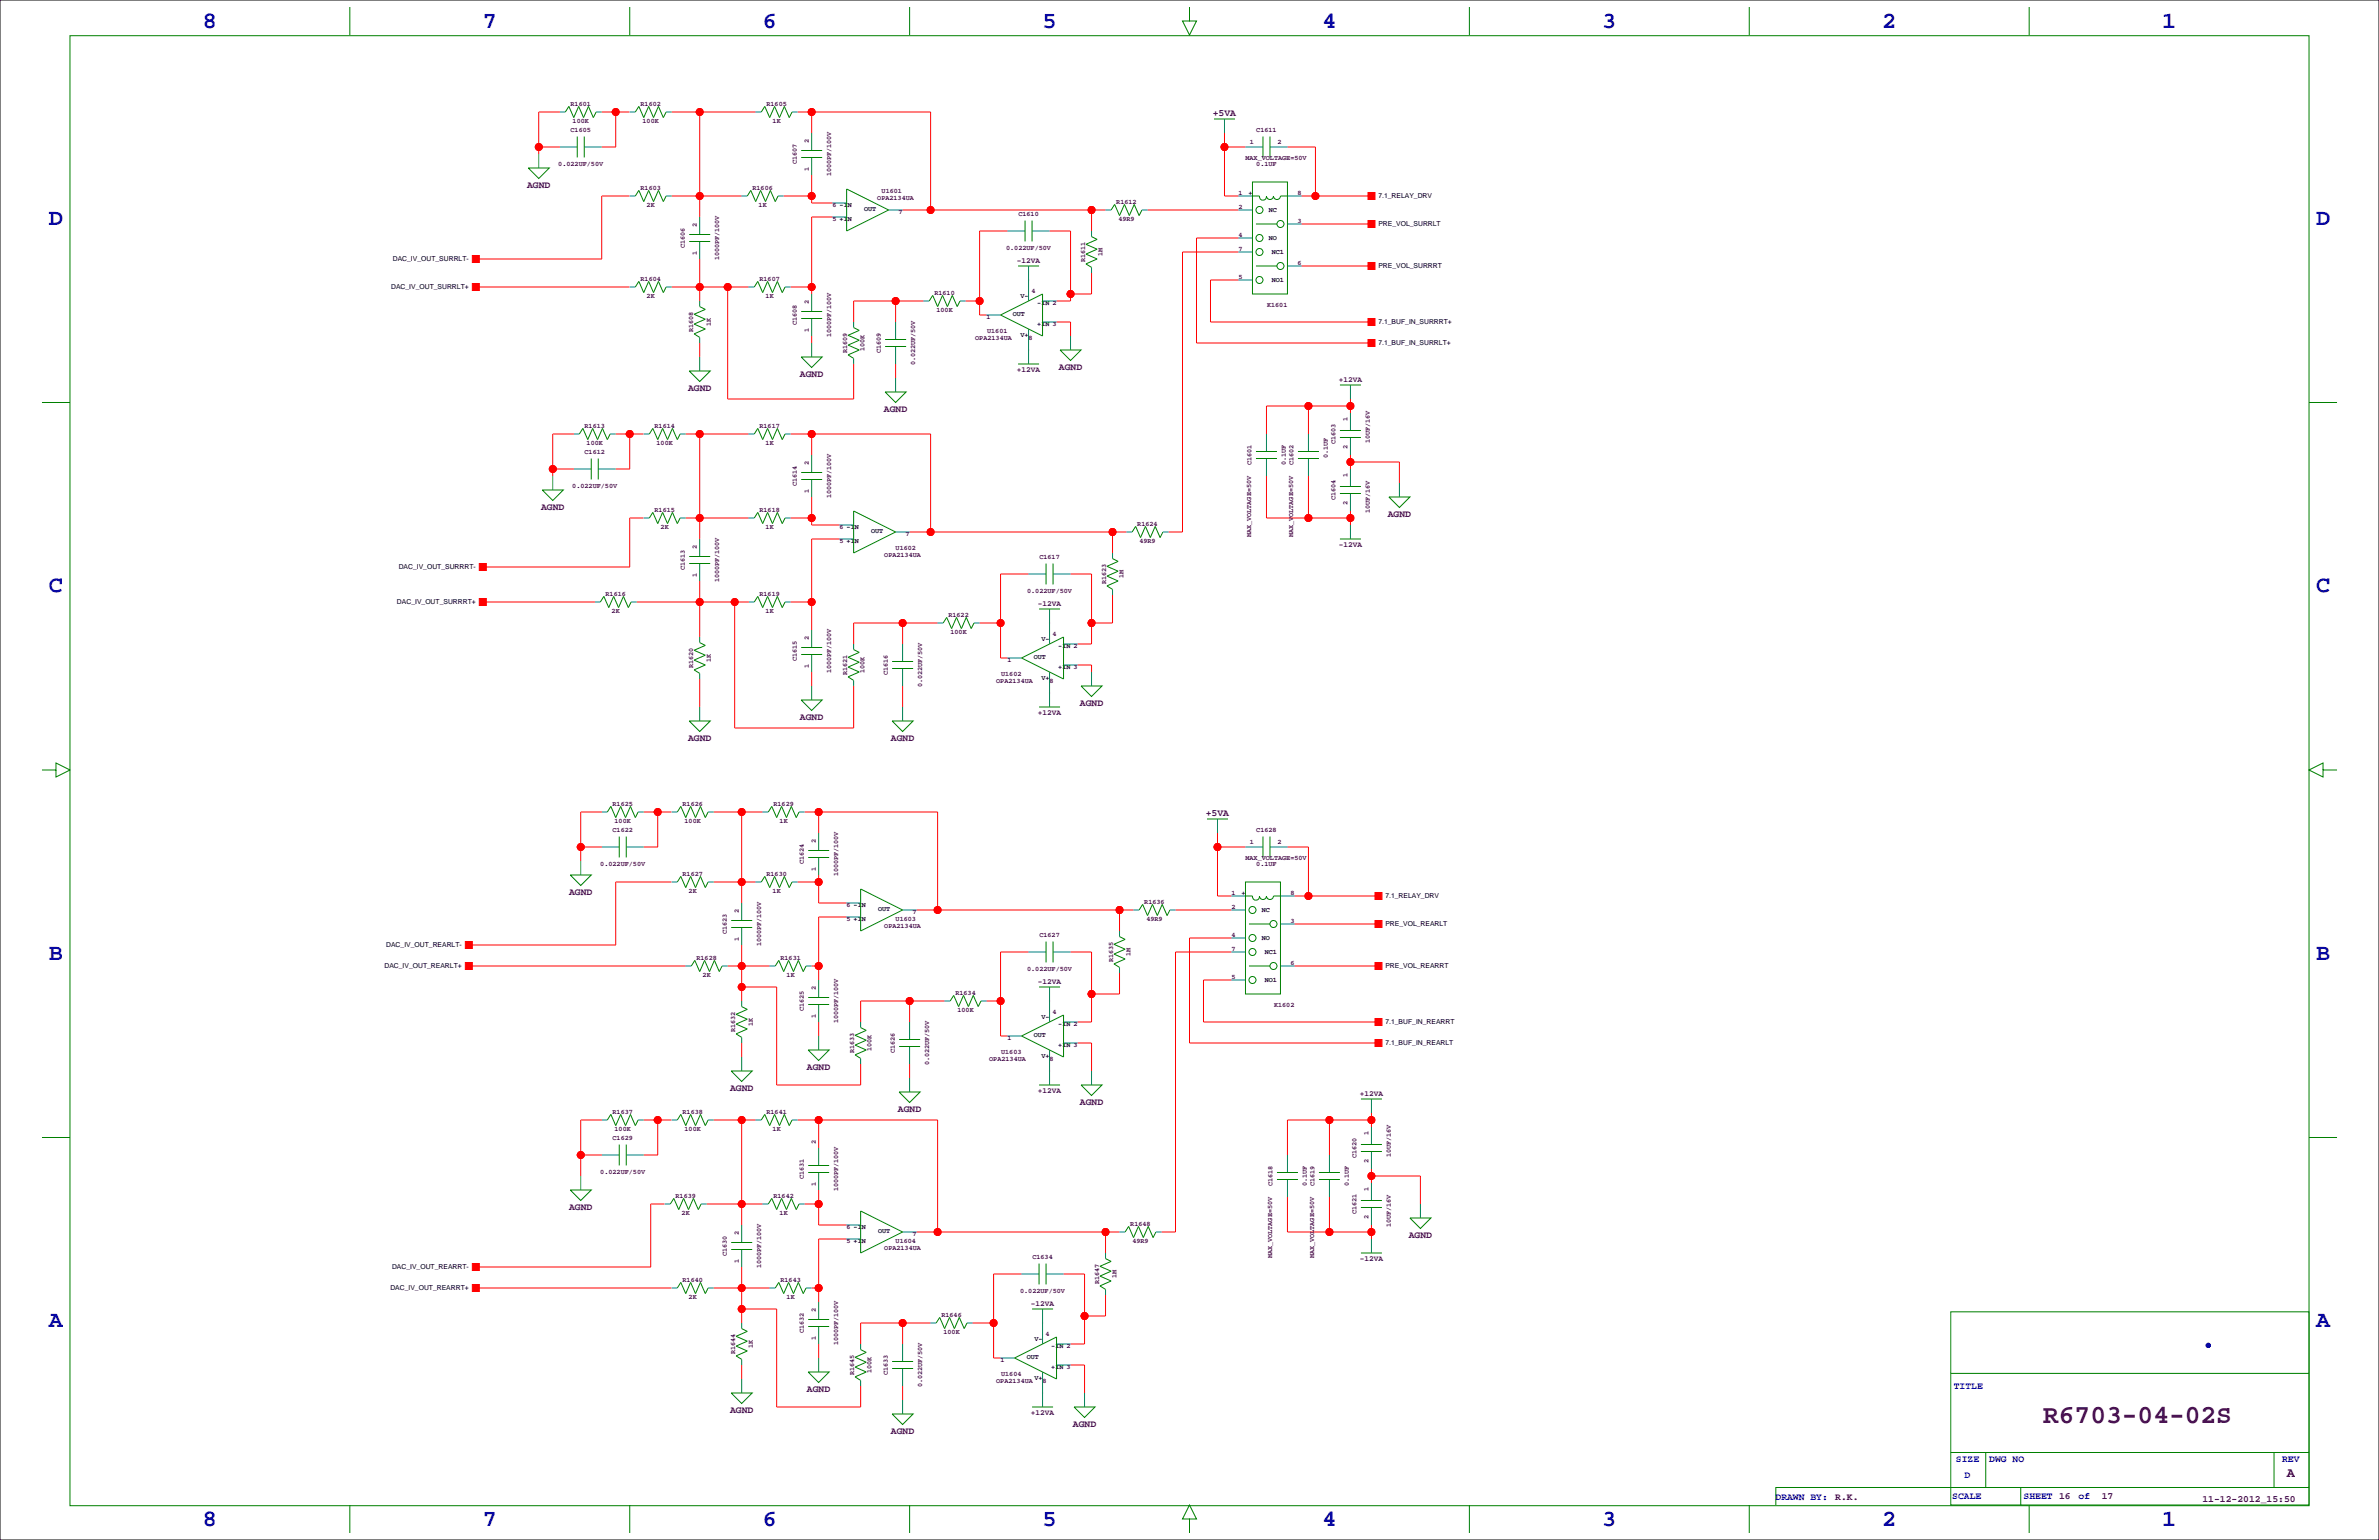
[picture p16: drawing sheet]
<svg xmlns="http://www.w3.org/2000/svg" width="864mm" height="559mm" viewBox="0 0 864 559" stroke-linecap="round" stroke-linejoin="round" font-family="sans-serif">
<defs><g id="words">
<text font-size="9.5" fill="#400040" x="741.7" y="516.5">R6703-04-02S</text>
<g font-size="8.5" fill="#0000a0">
<text x="73.7" y="10">8</text>
<text x="175.3" y="10">7</text>
<text x="276.9" y="10">6</text>
<text x="378.5" y="10">5</text>
<text x="480.1" y="10">4</text>
<text x="581.7" y="10">3</text>
<text x="683.3" y="10">2</text>
<text x="784.9" y="10">1</text>
<text x="17.8" y="81.6">D</text>
<text x="840.7" y="81.6">D</text>
<text x="17.8" y="215">C</text>
<text x="840.7" y="215">C</text>
<text x="17.8" y="348.3">B</text>
<text x="840.7" y="348.3">B</text>
<text x="17.8" y="481.7">A</text>
<text x="840.7" y="481.7">A</text>
<text x="73.7" y="553.8">8</text>
<text x="175.3" y="553.8">7</text>
<text x="276.9" y="553.8">6</text>
<text x="378.5" y="553.8">5</text>
<text x="480.1" y="553.8">4</text>
<text x="581.7" y="553.8">3</text>
<text x="683.3" y="553.8">2</text>
<text x="784.9" y="553.8">1</text>
</g>
<text font-size="4.9" fill="#400040" x="830.1" y="536.1">A</text>
<g font-size="3.5" fill="#400040">
<text x="440.3" y="42.1">+5VA</text>
<text x="191.3" y="68">AGND</text>
<text x="290.4" y="136.6">AGND</text>
<text x="384.4" y="134.1">AGND</text>
<text x="249.8" y="141.7">AGND</text>
<text x="320.9" y="149.3">AGND</text>
<text x="196.4" y="184.9">AGND</text>
<text x="503.8" y="187.4">AGND</text>
<text x="392" y="256">AGND</text>
<text x="290.4" y="261.1">AGND</text>
<text x="249.8" y="268.7">AGND</text>
<text x="323.4" y="268.7">AGND</text>
<text x="437.7" y="296.1">+5VA</text>
<text x="206.6" y="324.6">AGND</text>
<text x="292.9" y="388.1">AGND</text>
<text x="265" y="395.7">AGND</text>
<text x="392" y="400.8">AGND</text>
<text x="326" y="403.3">AGND</text>
<text x="206.6" y="438.9">AGND</text>
<text x="511.4" y="449">AGND</text>
<text x="292.9" y="504.9">AGND</text>
<text x="265" y="512.5">AGND</text>
<text x="323.4" y="520.2">AGND</text>
<text x="389.5" y="517.6">AGND</text>
<text x="666.2" y="544.4">R.K.</text>
<text x="762.9" y="544">17</text>
<text x="799.5" y="544.9">11-12-2012_15:50</text>
</g>
<g font-size="3.5" fill="#0000a0">
<text x="709.2" y="504.2">TITLE</text>
<text x="710" y="530.6">SIZE</text>
<text x="722.1" y="530.6">DWG NO</text>
<text x="828.4" y="530.6">REV</text>
<text x="713.2" y="536.2">D</text>
<text x="644.5" y="544.3">DRAWN BY:</text>
<text x="708.7" y="544">SCALE</text>
<text x="734.6" y="544">SHEET 16</text>
<text x="754.5" y="544">of</text>
</g>
<g font-size="2.8" fill="#400040">
<text x="369.1" y="95.3">-12VA</text>
<text x="369.1" y="134.9">+12VA</text>
<text x="486" y="138.5">+12VA</text>
<text x="486" y="198.4">-12VA</text>
<text x="376.8" y="219.7">-12VA</text>
<text x="376.8" y="259.4">+12VA</text>
<text x="376.8" y="356.9">-12VA</text>
<text x="376.8" y="396.5">+12VA</text>
<text x="493.6" y="397.5">+12VA</text>
<text x="493.6" y="457.5">-12VA</text>
<text x="374.2" y="473.7">-12VA</text>
<text x="374.2" y="513.4">+12VA</text>
</g>
<g font-size="2.5" fill="#400040">
<text x="207.1" y="38.3">R1601</text>
<text x="232.5" y="38.3">R1602</text>
<text x="278.2" y="38.3">R1605</text>
<text x="207.1" y="47.9">C1605</text>
<text x="207.9" y="44.6">100K</text>
<text x="233.3" y="44.6">100K</text>
<text x="280.5" y="44.6">1K</text>
<text x="456" y="47.9">C1611</text>
<text x="293.6" y="51.8" transform="rotate(-90 293.6 51.8)">2</text>
<text x="453.7" y="52.3">1</text>
<text x="463.8" y="52.3">2</text>
<text x="289.2" y="59.6" transform="rotate(-90 289.2 59.6)">C1607</text>
<text x="452.1" y="57.9">MAX_VOLTAGE=50V</text>
<text x="202.7" y="60.4">0.022UF/50V</text>
<text x="293.6" y="61.9" transform="rotate(-90 293.6 61.9)">1</text>
<text x="301.7" y="64" transform="rotate(-90 301.7 64)">1000PF/100V</text>
<text x="456" y="60.4">0.1UF</text>
<text x="232.5" y="68.8">R1603</text>
<text x="273.2" y="68.8">R1606</text>
<text x="320" y="70.2">U1601</text>
<text x="449.6" y="70.6">1</text>
<text x="471" y="70.6">8</text>
<text x="234.7" y="75.1">2K</text>
<text x="275.4" y="75.1">1K</text>
<text x="302.3" y="75.3">6 -IN</text>
<text x="318.5" y="72.7">OPA2134UA</text>
<text x="326.2" y="77.8">7</text>
<text x="405.2" y="73.8">R1612</text>
<text x="449.6" y="75.7">2</text>
<text x="252.9" y="82.3" transform="rotate(-90 252.9 82.3)">2</text>
<text x="302.3" y="80.4">5 +IN</text>
<text x="369.7" y="78.4">C1610</text>
<text x="406" y="80.2">49R9</text>
<text x="471" y="80.8">3</text>
<text x="449.6" y="85.9">4</text>
<text x="248.6" y="90.1" transform="rotate(-90 248.6 90.1)">C1606</text>
<text x="252.9" y="92.4" transform="rotate(-90 252.9 92.4)">1</text>
<text x="261" y="94.5" transform="rotate(-90 261 94.5)">1000PF/100V</text>
<text x="365.2" y="90.9">0.022UF/50V</text>
<text x="393.9" y="95.1" transform="rotate(-90 393.9 95.1)">R1611</text>
<text x="400.2" y="92.9" transform="rotate(-90 400.2 92.9)">1M</text>
<text x="449.6" y="90.9">7</text>
<text x="232.5" y="101.8">R1604</text>
<text x="275.7" y="101.8">R1607</text>
<text x="449.6" y="101.1">5</text>
<text x="471" y="96">6</text>
<text x="339.2" y="106.9">R1610</text>
<text x="374.4" y="106.2">4</text>
<text x="234.7" y="108.1">2K</text>
<text x="277.9" y="108.1">1K</text>
<text x="293.6" y="110.2" transform="rotate(-90 293.6 110.2)">2</text>
<text x="339.9" y="113.2">100K</text>
<text x="460" y="111.3">K1601</text>
<text x="258" y="118.3" transform="rotate(-90 258 118.3)">1K</text>
<text x="289.2" y="118" transform="rotate(-90 289.2 118)">C1608</text>
<text x="358.1" y="115.9">1</text>
<text x="251.6" y="120.5" transform="rotate(-90 251.6 120.5)">R1608</text>
<text x="293.6" y="120.4" transform="rotate(-90 293.6 120.4)">1</text>
<text x="301.7" y="122.4" transform="rotate(-90 301.7 122.4)">1000PF/100V</text>
<text x="354" y="123.5">OPA2134UA</text>
<text x="358.4" y="121">U1601</text>
<text x="373.4" y="123.5">8</text>
<text x="307.5" y="128.2" transform="rotate(-90 307.5 128.2)">R1609</text>
<text x="313.9" y="127.4" transform="rotate(-90 313.9 127.4)">100K</text>
<text x="319.7" y="128.2" transform="rotate(-90 319.7 128.2)">C1609</text>
<text x="332.2" y="132.6" transform="rotate(-90 332.2 132.6)">0.022UF/50V</text>
<text x="212.2" y="155.1">R1613</text>
<text x="237.6" y="155.1">R1614</text>
<text x="275.7" y="155.1">R1617</text>
<text x="489.1" y="152.9" transform="rotate(-90 489.1 152.9)">1</text>
<text x="212.9" y="161.5">100K</text>
<text x="238.3" y="161.5">100K</text>
<text x="277.9" y="161.5">1K</text>
<text x="484.8" y="161.2" transform="rotate(-90 484.8 161.2)">C1603</text>
<text x="497.3" y="160.9" transform="rotate(-90 497.3 160.9)">10UF/16V</text>
<text x="212.2" y="164.8">C1612</text>
<text x="482" y="166.3" transform="rotate(-90 482 166.3)">0.1UF</text>
<text x="489.1" y="163" transform="rotate(-90 489.1 163)">2</text>
<text x="293.6" y="168.7" transform="rotate(-90 293.6 168.7)">2</text>
<text x="454.3" y="168.8" transform="rotate(-90 454.3 168.8)">C1601</text>
<text x="466.8" y="168.8" transform="rotate(-90 466.8 168.8)">0.1UF</text>
<text x="469.6" y="168.8" transform="rotate(-90 469.6 168.8)">C1602</text>
<text x="489.1" y="173.2" transform="rotate(-90 489.1 173.2)">1</text>
<text x="207.8" y="177.2">0.022UF/50V</text>
<text x="289.2" y="176.4" transform="rotate(-90 289.2 176.4)">C1614</text>
<text x="293.6" y="178.8" transform="rotate(-90 293.6 178.8)">1</text>
<text x="237.6" y="185.6">R1615</text>
<text x="275.7" y="185.6">R1618</text>
<text x="301.7" y="180.9" transform="rotate(-90 301.7 180.9)">1000PF/100V</text>
<text x="484.8" y="181.5" transform="rotate(-90 484.8 181.5)">C1604</text>
<text x="489.1" y="183.3" transform="rotate(-90 489.1 183.3)">2</text>
<text x="239.8" y="192">2K</text>
<text x="277.9" y="192">1K</text>
<text x="412.9" y="190.7">R1624</text>
<text x="497.3" y="186.3" transform="rotate(-90 497.3 186.3)">10UF/16V</text>
<text x="304.8" y="197.2">5 +IN</text>
<text x="304.8" y="192.1">6 -IN</text>
<text x="328.7" y="194.7">7</text>
<text x="413.6" y="197">49R9</text>
<text x="454.2" y="194.9" transform="rotate(-90 454.2 194.9)">MAX_VOLTAGE=50V</text>
<text x="469.4" y="194.9" transform="rotate(-90 469.4 194.9)">MAX_VOLTAGE=50V</text>
<text x="252.9" y="199.1" transform="rotate(-90 252.9 199.1)">2</text>
<text x="321" y="202.3">OPA2134UA</text>
<text x="325.1" y="199.7">U1602</text>
<text x="377.3" y="202.9">C1617</text>
<text x="248.6" y="206.9" transform="rotate(-90 248.6 206.9)">C1613</text>
<text x="252.9" y="209.3" transform="rotate(-90 252.9 209.3)">1</text>
<text x="407.9" y="209.8" transform="rotate(-90 407.9 209.8)">1M</text>
<text x="261" y="211.3" transform="rotate(-90 261 211.3)">1000PF/100V</text>
<text x="372.9" y="215.3">0.022UF/50V</text>
<text x="401.5" y="212" transform="rotate(-90 401.5 212)">R1623</text>
<text x="219.8" y="216.1">R1616</text>
<text x="275.7" y="216.1">R1619</text>
<text x="222" y="222.4">2K</text>
<text x="277.9" y="222.4">1K</text>
<text x="344.3" y="223.7">R1622</text>
<text x="293.6" y="232.2" transform="rotate(-90 293.6 232.2)">2</text>
<text x="345" y="230.1">100K</text>
<text x="382.1" y="230.6">4</text>
<text x="289.2" y="239.9" transform="rotate(-90 289.2 239.9)">C1615</text>
<text x="251.6" y="242.5" transform="rotate(-90 251.6 242.5)">R1620</text>
<text x="258" y="240.2" transform="rotate(-90 258 240.2)">1K</text>
<text x="293.6" y="242.3" transform="rotate(-90 293.6 242.3)">1</text>
<text x="301.7" y="244.4" transform="rotate(-90 301.7 244.4)">1000PF/100V</text>
<text x="307.5" y="245" transform="rotate(-90 307.5 245)">R1621</text>
<text x="313.9" y="244.3" transform="rotate(-90 313.9 244.3)">100K</text>
<text x="322.3" y="245" transform="rotate(-90 322.3 245)">C1616</text>
<text x="363.4" y="245.5">U1602</text>
<text x="365.8" y="240.4">1</text>
<text x="334.7" y="249.4" transform="rotate(-90 334.7 249.4)">0.022UF/50V</text>
<text x="361.6" y="248">OPA2134UA</text>
<text x="381" y="248">8</text>
<text x="222.4" y="292.3">R1625</text>
<text x="247.8" y="292.3">R1626</text>
<text x="280.8" y="292.3">R1629</text>
<text x="223.1" y="298.6">100K</text>
<text x="248.5" y="298.6">100K</text>
<text x="283" y="298.6">1K</text>
<text x="222.4" y="301.9">C1622</text>
<text x="296.1" y="305.8" transform="rotate(-90 296.1 305.8)">2</text>
<text x="456" y="301.9">C1628</text>
<text x="452.1" y="311.9">MAX_VOLTAGE=50V</text>
<text x="453.7" y="306.3">1</text>
<text x="463.8" y="306.3">2</text>
<text x="217.9" y="314.4">0.022UF/50V</text>
<text x="247.8" y="317.7">R1627</text>
<text x="278.2" y="317.7">R1630</text>
<text x="291.8" y="313.6" transform="rotate(-90 291.8 313.6)">C1624</text>
<text x="296.1" y="315.9" transform="rotate(-90 296.1 315.9)">1</text>
<text x="456" y="314.4">0.1UF</text>
<text x="304.2" y="318" transform="rotate(-90 304.2 318)">1000PF/100V</text>
<text x="250" y="324">2K</text>
<text x="280.5" y="324">1K</text>
<text x="307.3" y="329.3">6 -IN</text>
<text x="415.4" y="327.8">R1636</text>
<text x="447" y="324.6">1</text>
<text x="447" y="329.7">2</text>
<text x="468.4" y="324.6">8</text>
<text x="268.2" y="331.2" transform="rotate(-90 268.2 331.2)">2</text>
<text x="307.3" y="334.4">5 +IN</text>
<text x="325.1" y="334.4">U1603</text>
<text x="331.3" y="331.8">7</text>
<text x="416.1" y="334.2">49R9</text>
<text x="468.4" y="334.8">3</text>
<text x="263.8" y="339" transform="rotate(-90 263.8 339)">C1623</text>
<text x="268.2" y="341.3" transform="rotate(-90 268.2 341.3)">1</text>
<text x="321" y="336.9">OPA2134UA</text>
<text x="377.3" y="340">C1627</text>
<text x="447" y="339.9">4</text>
<text x="276.3" y="343.4" transform="rotate(-90 276.3 343.4)">1000PF/100V</text>
<text x="410.4" y="346.9" transform="rotate(-90 410.4 346.9)">1M</text>
<text x="447" y="344.9">7</text>
<text x="252.8" y="348.2">R1628</text>
<text x="283.3" y="348.2">R1631</text>
<text x="372.9" y="352.5">0.022UF/50V</text>
<text x="404" y="349.1" transform="rotate(-90 404 349.1)">R1635</text>
<text x="468.4" y="350">6</text>
<text x="255.1" y="354.5">2K</text>
<text x="285.5" y="354.5">1K</text>
<text x="296.1" y="359.2" transform="rotate(-90 296.1 359.2)">2</text>
<text x="447" y="355.1">5</text>
<text x="346.8" y="360.9">R1634</text>
<text x="462.5" y="365.3">K1602</text>
<text x="291.8" y="366.9" transform="rotate(-90 291.8 366.9)">C1625</text>
<text x="296.1" y="369.3" transform="rotate(-90 296.1 369.3)">1</text>
<text x="304.2" y="371.4" transform="rotate(-90 304.2 371.4)">1000PF/100V</text>
<text x="347.6" y="367.2">100K</text>
<text x="382.1" y="367.8">4</text>
<text x="266.9" y="374.5" transform="rotate(-90 266.9 374.5)">R1632</text>
<text x="273.2" y="372.3" transform="rotate(-90 273.2 372.3)">1K</text>
<text x="365.8" y="377.5">1</text>
<text x="310.1" y="382.2" transform="rotate(-90 310.1 382.2)">R1633</text>
<text x="316.4" y="381.4" transform="rotate(-90 316.4 381.4)">100K</text>
<text x="324.8" y="382.2" transform="rotate(-90 324.8 382.2)">C1626</text>
<text x="363.4" y="382.6">U1603</text>
<text x="337.2" y="386.6" transform="rotate(-90 337.2 386.6)">0.022UF/50V</text>
<text x="359.1" y="385.2">OPA2134UA</text>
<text x="381" y="385.2">8</text>
<text x="222.4" y="404">R1637</text>
<text x="247.8" y="404">R1638</text>
<text x="278.2" y="404">R1641</text>
<text x="222.4" y="413.7">C1629</text>
<text x="223.1" y="410.4">100K</text>
<text x="248.5" y="410.4">100K</text>
<text x="280.5" y="410.4">1K</text>
<text x="496.8" y="412" transform="rotate(-90 496.8 412)">1</text>
<text x="296.1" y="415" transform="rotate(-90 296.1 415)">2</text>
<text x="504.9" y="419.9" transform="rotate(-90 504.9 419.9)">10UF/16V</text>
<text x="492.4" y="420.3" transform="rotate(-90 492.4 420.3)">C1620</text>
<text x="496.8" y="422.1" transform="rotate(-90 496.8 422.1)">2</text>
<text x="217.9" y="426.1">0.022UF/50V</text>
<text x="291.8" y="427.9" transform="rotate(-90 291.8 427.9)">C1631</text>
<text x="296.1" y="430.2" transform="rotate(-90 296.1 430.2)">1</text>
<text x="462" y="430.4" transform="rotate(-90 462 430.4)">C1618</text>
<text x="474.4" y="430.4" transform="rotate(-90 474.4 430.4)">0.1UF</text>
<text x="477.2" y="430.4" transform="rotate(-90 477.2 430.4)">C1619</text>
<text x="489.6" y="430.4" transform="rotate(-90 489.6 430.4)">0.1UF</text>
<text x="245.2" y="434.5">R1639</text>
<text x="280.8" y="434.5">R1642</text>
<text x="304.2" y="432.3" transform="rotate(-90 304.2 432.3)">1000PF/100V</text>
<text x="496.8" y="432.3" transform="rotate(-90 496.8 432.3)">1</text>
<text x="247.4" y="440.9">2K</text>
<text x="283" y="440.9">1K</text>
<text x="492.4" y="440.6" transform="rotate(-90 492.4 440.6)">C1621</text>
<text x="496.8" y="442.4" transform="rotate(-90 496.8 442.4)">2</text>
<text x="268.2" y="448.1" transform="rotate(-90 268.2 448.1)">2</text>
<text x="307.3" y="446.1">6 -IN</text>
<text x="331.3" y="448.7">7</text>
<text x="410.3" y="444.7">R1648</text>
<text x="504.9" y="445.3" transform="rotate(-90 504.9 445.3)">10UF/16V</text>
<text x="263.8" y="455.8" transform="rotate(-90 263.8 455.8)">C1630</text>
<text x="307.3" y="451.2">5 +IN</text>
<text x="321" y="453.7">OPA2134UA</text>
<text x="325.1" y="451.2">U1604</text>
<text x="411.1" y="451">49R9</text>
<text x="268.2" y="458.2" transform="rotate(-90 268.2 458.2)">1</text>
<text x="276.3" y="460.3" transform="rotate(-90 276.3 460.3)">1000PF/100V</text>
<text x="374.8" y="456.9">C1634</text>
<text x="461.8" y="456.6" transform="rotate(-90 461.8 456.6)">MAX_VOLTAGE=50V</text>
<text x="477" y="456.6" transform="rotate(-90 477 456.6)">MAX_VOLTAGE=50V</text>
<text x="247.8" y="465">R1640</text>
<text x="283.3" y="465">R1643</text>
<text x="399" y="466" transform="rotate(-90 399 466)">R1647</text>
<text x="405.3" y="463.8" transform="rotate(-90 405.3 463.8)">1M</text>
<text x="250" y="471.4">2K</text>
<text x="285.5" y="471.4">1K</text>
<text x="370.3" y="469.3">0.022UF/50V</text>
<text x="296.1" y="476" transform="rotate(-90 296.1 476)">2</text>
<text x="341.7" y="477.7">R1646</text>
<text x="291.8" y="483.8" transform="rotate(-90 291.8 483.8)">C1632</text>
<text x="342.5" y="484.1">100K</text>
<text x="379.5" y="484.6">4</text>
<text x="266.9" y="491.4" transform="rotate(-90 266.9 491.4)">R1644</text>
<text x="273.2" y="489.2" transform="rotate(-90 273.2 489.2)">1K</text>
<text x="296.1" y="486.1" transform="rotate(-90 296.1 486.1)">1</text>
<text x="304.2" y="488.2" transform="rotate(-90 304.2 488.2)">1000PF/100V</text>
<text x="363.2" y="494.4">1</text>
<text x="310.1" y="499" transform="rotate(-90 310.1 499)">R1645</text>
<text x="316.4" y="498.3" transform="rotate(-90 316.4 498.3)">100K</text>
<text x="322.3" y="499" transform="rotate(-90 322.3 499)">C1633</text>
<text x="334.7" y="503.4" transform="rotate(-90 334.7 503.4)">0.022UF/50V</text>
<text x="361.6" y="502">OPA2134UA</text>
<text x="363.4" y="499.5">U1604</text>
<text x="378.5" y="502">8</text>
</g>
<g font-size="2.5">
<text x="453.2" y="70.6">+</text>
<text x="313.7" y="76.5">OUT</text>
<text x="460.6" y="77">NC</text>
<text x="500.4" y="72">7.1_RELAY_DRV</text>
<text x="500.4" y="82.2">PRE_VOL_SURRLT</text>
<text x="460.6" y="87.1">NO</text>
<text x="142.6" y="94.9">DAC_IV_OUT_SURRLT-</text>
<text x="461.6" y="92.2">NC1</text>
<text x="500.4" y="97.4">PRE_VOL_SURRRT</text>
<text x="142" y="105">DAC_IV_OUT_SURRLT+</text>
<text x="461.6" y="102.4">NO1</text>
<text x="370.4" y="108.3">V-</text>
<text x="376.6" y="110.8">-IN 2</text>
<text x="367.7" y="114.6">OUT</text>
<text x="376.6" y="118.5">+IN 3</text>
<text x="500.4" y="117.7">7.1_BUF_IN_SURRRT+</text>
<text x="370.4" y="122.3">V+</text>
<text x="500.4" y="125.3">7.1_BUF_IN_SURRLT+</text>
<text x="316.2" y="193.4">OUT</text>
<text x="144.7" y="206.6">DAC_IV_OUT_SURRRT-</text>
<text x="144.1" y="219.3">DAC_IV_OUT_SURRRT+</text>
<text x="378" y="232.8">V-</text>
<text x="375.3" y="239.1">OUT</text>
<text x="384.2" y="235.3">-IN 2</text>
<text x="384.2" y="242.9">+IN 3</text>
<text x="378" y="246.7">V+</text>
<text x="450.6" y="324.6">+</text>
<text x="502.9" y="326">7.1_RELAY_DRV</text>
<text x="318.8" y="330.5">OUT</text>
<text x="458" y="331">NC</text>
<text x="458" y="341.1">NO</text>
<text x="502.9" y="336.2">PRE_VOL_REARLT</text>
<text x="140.2" y="343.8">DAC_IV_OUT_REARLT-</text>
<text x="459.1" y="346.2">NC1</text>
<text x="139.6" y="351.4">DAC_IV_OUT_REARLT+</text>
<text x="502.9" y="351.4">PRE_VOL_REARRT</text>
<text x="459.1" y="356.4">NO1</text>
<text x="378" y="369.9">V-</text>
<text x="502.9" y="371.7">7.1_BUF_IN_REARRT</text>
<text x="375.3" y="376.3">OUT</text>
<text x="384.2" y="372.5">-IN 2</text>
<text x="378" y="383.9">V+</text>
<text x="384.2" y="380.1">+IN 3</text>
<text x="502.9" y="379.3">7.1_BUF_IN_REARLT</text>
<text x="318.8" y="447.4">OUT</text>
<text x="142.3" y="460.6">DAC_IV_OUT_REARRT-</text>
<text x="141.7" y="468.2">DAC_IV_OUT_REARRT+</text>
<text x="375.5" y="486.8">V-</text>
<text x="381.6" y="489.3">-IN 2</text>
<text x="372.7" y="493.1">OUT</text>
<text x="381.6" y="496.9">+IN 3</text>
<text x="375.5" y="500.7">V+</text>
</g>
</g></defs>
<path d="M0 0h863.6v558.8h-863.6z" fill="none" stroke="#000" stroke-width=".36"/>
<g fill="none" stroke="#f00" stroke-width=".36">
<path d="M195.6 53.3h7.6M203.2 40.6h-7.6v15.3M218.4 40.6h10.2M223.5 40.6v12.7h-5.1M243.8 40.6h30.5M254 40.6v38.1M289.6 40.6h48.2v35.6M294.6 40.6v7.7M444.5 48.3v22.8h5.1M444.5 53.3h7.6M467.4 53.3h10.1v17.8M228.6 71.1h-10.2v22.9h-45.7"/>
<path d="M243.8 71.1h25.4M284.5 71.1h10.1M294.6 63.5v10.2h7.7M302.3 78.7h-7.7v28M327.7 76.2h73.6M396.2 76.2v7.6M416.6 76.2h33M472.4 71.1h25.4M254 94v15.2M365.8 83.8h-10.2v30.5h2.5M381 83.8h7.6v25.4h-5.1M396.2 99.1v7.6h-7.6"/>
<path d="M449.6 91.4h-20.3v101.6h-5.1M449.6 86.4h-15.3v38.1h63.5M472.4 96.5h25.4M472.4 81.3h25.4M172.7 104.1h55.9M243.8 104.1h28M264.2 104.1v40.7h45.7v-12.7M287 104.1h7.6M325.1 109.2v7.6M335.3 109.2h-25.4v7.6M350.5 109.2h5.1M373.4 101.6h.1"/>
<path d="M383.5 116.8h5.1v5.1M449.6 101.6h-10.2v15.2h58.4M254 124.5v5M294.6 121.9v2.6M325.1 132.1v5.1M373.4 127h.1M208.3 157.5h-7.6v15.2M223.5 157.5h10.2M228.6 157.5v12.7h-5.1M248.9 157.5h22.9M254 157.5v38.1M287 157.5h50.8v35.5"/>
<path d="M294.6 157.5v7.6M475 147.3v10.2M490.2 147.3h-30.5v10.2M490.2 144.8v5.1M200.7 170.2h7.6M459.7 172.7v15.3h30.5M475 172.7v15.3M490.2 165.1v5.1M490.2 167.6h17.8v7.7M233.7 188h-5.1v17.7h-53.3M248.9 188h22.9M287 188h7.6"/>
<path d="M294.6 180.3v10.2h10.2M304.8 195.6h-10.2v33M330.2 193h78.7M403.9 193v7.7M490.2 185.4v5.1M175.3 218.4h40.6M231.1 218.4h40.7M254 210.8v20.3M266.7 218.4v45.8h43.2v-15.3M287 218.4h7.6M373.4 208.3h-10.2v30.5h2.6M388.6 208.3h7.6v25.4h-5"/>
<path d="M403.9 215.9v10.2h-7.7M327.7 226.1v7.6M340.4 226.1h-30.5v7.6M355.6 226.1h7.6M381 226.1h.1M254 246.4v10.1M294.6 243.8v5.1M327.7 248.9v7.6M381 251.5h.1M391.2 241.3h5v2.5M218.4 294.6h-7.6v17.8M233.7 294.6h10.1"/>
<path d="M238.8 294.6v12.7h-5.1M259.1 294.6h17.8M269.2 294.6v33.1M292.1 294.6h48.3v35.6M297.2 294.6v7.7M210.8 307.3h7.6M297.2 317.5v10.2h10.1M442 307.3h10.1M442 302.3v22.8h5M467.4 307.3h7.6v17.8M243.8 320h-20.3v22.9h-53.3M259.1 320h15.2"/>
<path d="M289.6 320h7.6M307.3 332.7h-10.1v22.9M332.7 330.2h78.8M406.4 330.2v7.6M426.7 330.2h20.3M469.9 325.1h30.5M469.9 335.3h30.5M170.2 350.5h78.7M264.2 350.5h15.2M269.2 358.1h12.7v35.6h30.5v-7.6M269.2 342.9v20.3M294.6 350.5h2.6"/>
<path d="M373.4 345.4h-10.2v30.5h2.6M388.6 345.4h7.6v25.4h-5M406.4 353.1v7.6h-10.2M447 345.4h-20.3v101.6h-5.1M447 340.4h-15.2v38.1h68.6M447 355.6h-10.1v15.2h63.5M469.9 350.5h30.5M269.2 378.5v5M297.2 370.8v5.1M330.2 363.2v7.6M342.9 363.2h-30.5v7.6M358.1 363.2h5.1"/>
<path d="M381 363.2h.1M391.2 378.5h5v10.1M330.2 386.1v5.1M210.8 419.1h7.6M218.4 406.4h-7.6v20.3M233.7 406.4h10.1M238.8 406.4v12.7h-5.1M259.1 406.4h15.2M269.2 406.4v38.1M289.6 406.4h50.8v40.6M297.2 406.4v10.2M482.6 406.4v12.7"/>
<path d="M497.8 406.4h-30.4v12.7M497.8 403.9v5M241.3 436.9h-5.1v22.8h-63.5M256.5 436.9h20.4M292.1 436.9h5.1M297.2 431.8v12.7h10.1M467.4 434.3v12.7h30.4M482.6 434.3v12.7M497.8 424.2v5.1M497.8 426.7h17.8v10.2M269.2 459.7v20.4M307.3 449.6h-10.1v22.8"/>
<path d="M332.7 447h73.7M401.3 447v7.7M497.8 444.5v5.1M172.7 467.4h71.1M259.1 467.4h20.3M269.2 475h12.7v35.5h30.5v-7.6M294.6 467.4h2.6M370.8 462.3h-10.1v30.5h2.5M386.1 462.3h7.6v25.4h-5.1M401.3 469.9v7.6h-7.6M269.2 495.3v5.1M297.2 487.7v5.1"/>
<path d="M327.7 480.1v7.6M337.8 480.1h-25.4v7.6M353.1 480.1h7.6M378.5 480.1h.1M388.6 495.3h5.1v10.2M327.7 502.9v5.1M378.5 505.5h.1"/>
<circle cx="195.6" cy="53.3" r="1.27"/>
<circle cx="223.5" cy="40.6" r="1.27"/>
<circle cx="254" cy="40.6" r="1.27"/>
<circle cx="294.6" cy="40.6" r="1.27"/>
<circle cx="444.5" cy="53.3" r="1.27"/>
<circle cx="254" cy="71.1" r="1.27"/>
<circle cx="294.6" cy="71.1" r="1.27"/>
<circle cx="337.8" cy="76.2" r="1.27"/>
<circle cx="396.2" cy="76.2" r="1.27"/>
<circle cx="477.5" cy="71.1" r="1.27"/>
<circle cx="254" cy="104.1" r="1.27"/>
<circle cx="264.2" cy="104.1" r="1.27"/>
<circle cx="294.6" cy="104.1" r="1.27"/>
<circle cx="325.1" cy="109.2" r="1.27"/>
<circle cx="355.6" cy="109.2" r="1.27"/>
<circle cx="388.6" cy="106.7" r="1.27"/>
<circle cx="228.6" cy="157.5" r="1.27"/>
<circle cx="254" cy="157.5" r="1.27"/>
<circle cx="294.6" cy="157.5" r="1.27"/>
<circle cx="475" cy="147.3" r="1.27"/>
<circle cx="490.2" cy="147.3" r="1.27"/>
<circle cx="200.7" cy="170.2" r="1.27"/>
<circle cx="490.2" cy="167.6" r="1.27"/>
<circle cx="254" cy="188" r="1.27"/>
<circle cx="294.6" cy="188" r="1.27"/>
<circle cx="337.8" cy="193" r="1.27"/>
<circle cx="403.9" cy="193" r="1.27"/>
<circle cx="475" cy="188" r="1.27"/>
<circle cx="490.2" cy="188" r="1.27"/>
<circle cx="254" cy="218.4" r="1.27"/>
<circle cx="266.7" cy="218.4" r="1.27"/>
<circle cx="294.6" cy="218.4" r="1.27"/>
<circle cx="327.7" cy="226.1" r="1.27"/>
<circle cx="363.2" cy="226.1" r="1.27"/>
<circle cx="396.2" cy="226.1" r="1.27"/>
<circle cx="238.8" cy="294.6" r="1.27"/>
<circle cx="269.2" cy="294.6" r="1.27"/>
<circle cx="297.2" cy="294.6" r="1.27"/>
<circle cx="210.8" cy="307.3" r="1.27"/>
<circle cx="442" cy="307.3" r="1.27"/>
<circle cx="269.2" cy="320" r="1.27"/>
<circle cx="297.2" cy="320" r="1.27"/>
<circle cx="340.4" cy="330.2" r="1.27"/>
<circle cx="406.4" cy="330.2" r="1.27"/>
<circle cx="475" cy="325.1" r="1.27"/>
<circle cx="269.2" cy="358.1" r="1.27"/>
<circle cx="269.2" cy="350.5" r="1.27"/>
<circle cx="297.2" cy="350.5" r="1.27"/>
<circle cx="330.2" cy="363.2" r="1.27"/>
<circle cx="363.2" cy="363.2" r="1.27"/>
<circle cx="396.2" cy="360.7" r="1.27"/>
<circle cx="381" cy="388.6" r="0"/>
<circle cx="210.8" cy="419.1" r="1.27"/>
<circle cx="238.8" cy="406.4" r="1.27"/>
<circle cx="269.2" cy="406.4" r="1.27"/>
<circle cx="297.2" cy="406.4" r="1.27"/>
<circle cx="482.6" cy="406.4" r="1.27"/>
<circle cx="497.8" cy="406.4" r="1.27"/>
<circle cx="269.2" cy="436.9" r="1.27"/>
<circle cx="297.2" cy="436.9" r="1.27"/>
<circle cx="497.8" cy="426.7" r="1.27"/>
<circle cx="340.4" cy="447" r="1.27"/>
<circle cx="401.3" cy="447" r="1.27"/>
<circle cx="482.6" cy="447" r="1.27"/>
<circle cx="497.8" cy="447" r="1.27"/>
<circle cx="269.2" cy="475" r="1.27"/>
<circle cx="269.2" cy="467.4" r="1.27"/>
<circle cx="297.2" cy="467.4" r="1.27"/>
<circle cx="393.7" cy="477.5" r="1.27"/>
<circle cx="327.7" cy="480.1" r="1.27"/>
<circle cx="360.7" cy="480.1" r="1.27"/>
</g>
<g fill="#f00" stroke="#f00" stroke-width=".36">
<path d="M496.6 69.9h2.5v2.5h-2.5z" fill-rule="evenodd"/>
<path d="M499.1 323.8h2.5v2.6h-2.5z" fill-rule="evenodd"/>
<path d="M171.4 92.7h2.6v2.5h-2.6z" fill-rule="evenodd"/>
<path d="M171.4 102.9h2.6v2.5h-2.6z" fill-rule="evenodd"/>
<path d="M174 204.5h2.5v2.5h-2.5z" fill-rule="evenodd"/>
<path d="M174 217.2h2.5v2.5h-2.5z" fill-rule="evenodd"/>
<path d="M168.9 341.6h2.5v2.6h-2.5z" fill-rule="evenodd"/>
<path d="M171.4 458.5h2.6v2.5h-2.6z" fill-rule="evenodd"/>
<path d="M171.4 466.1h2.6v2.5h-2.6z" fill-rule="evenodd"/>
<path d="M168.9 349.2h2.5v2.6h-2.5z" fill-rule="evenodd"/>
<path d="M496.6 95.2h2.5v2.6h-2.5z" fill-rule="evenodd"/>
<path d="M496.6 80h2.5v2.6h-2.5z" fill-rule="evenodd"/>
<path d="M499.1 334h2.5v2.5h-2.5z" fill-rule="evenodd"/>
<path d="M499.1 349.2h2.5v2.6h-2.5z" fill-rule="evenodd"/>
<path d="M499.1 377.2h2.5v2.5h-2.5z" fill-rule="evenodd"/>
<path d="M499.1 369.6h2.5v2.5h-2.5z" fill-rule="evenodd"/>
<path d="M496.6 115.6h2.5v2.5h-2.5z" fill-rule="evenodd"/>
<path d="M496.6 123.2h2.5v2.5h-2.5z" fill-rule="evenodd"/>
<circle cx="393.7" cy="477.5" r="1.27"/>
<circle cx="297.2" cy="467.4" r="1.27"/>
<circle cx="401.3" cy="447" r="1.27"/>
<circle cx="297.2" cy="406.4" r="1.27"/>
<circle cx="340.4" cy="447" r="1.27"/>
<circle cx="396.2" cy="360.7" r="1.27"/>
<circle cx="406.4" cy="330.2" r="1.27"/>
<circle cx="297.2" cy="294.6" r="1.27"/>
<circle cx="340.4" cy="330.2" r="1.27"/>
<circle cx="396.2" cy="226.1" r="1.27"/>
<circle cx="363.2" cy="226.1" r="1.27"/>
<circle cx="403.9" cy="193" r="1.27"/>
<circle cx="294.6" cy="157.5" r="1.27"/>
<circle cx="337.8" cy="193" r="1.27"/>
<circle cx="294.6" cy="71.1" r="1.27"/>
<circle cx="294.6" cy="104.1" r="1.27"/>
<circle cx="396.2" cy="76.2" r="1.27"/>
<circle cx="294.6" cy="40.6" r="1.27"/>
<circle cx="337.8" cy="76.2" r="1.27"/>
<circle cx="497.8" cy="447" r="1.27"/>
<circle cx="482.6" cy="447" r="1.27"/>
<circle cx="482.6" cy="406.4" r="1.27"/>
<circle cx="497.8" cy="406.4" r="1.27"/>
<circle cx="497.8" cy="426.7" r="1.27"/>
<circle cx="475" cy="188" r="1.27"/>
<circle cx="490.2" cy="188" r="1.27"/>
<circle cx="475" cy="147.3" r="1.27"/>
<circle cx="490.2" cy="147.3" r="1.27"/>
<circle cx="238.8" cy="294.6" r="1.27"/>
<circle cx="210.8" cy="307.3" r="1.27"/>
<circle cx="330.2" cy="363.2" r="1.27"/>
<circle cx="269.2" cy="294.6" r="1.27"/>
<circle cx="269.2" cy="320" r="1.27"/>
<circle cx="269.2" cy="350.5" r="1.27"/>
<circle cx="269.2" cy="358.1" r="1.27"/>
<circle cx="238.8" cy="406.4" r="1.27"/>
<circle cx="327.7" cy="480.1" r="1.27"/>
<circle cx="269.2" cy="436.9" r="1.27"/>
<circle cx="269.2" cy="406.4" r="1.27"/>
<circle cx="223.5" cy="40.6" r="1.27"/>
<circle cx="195.6" cy="53.3" r="1.27"/>
<circle cx="325.1" cy="109.2" r="1.27"/>
<circle cx="254" cy="40.6" r="1.27"/>
<circle cx="254" cy="71.1" r="1.27"/>
<circle cx="228.6" cy="157.5" r="1.27"/>
<circle cx="200.7" cy="170.2" r="1.27"/>
<circle cx="327.7" cy="226.1" r="1.27"/>
<circle cx="254" cy="188" r="1.27"/>
<circle cx="254" cy="157.5" r="1.27"/>
<circle cx="442" cy="307.3" r="1.27"/>
<circle cx="269.2" cy="475" r="1.27"/>
<circle cx="269.2" cy="467.4" r="1.27"/>
<circle cx="490.2" cy="167.6" r="1.27"/>
<circle cx="477.5" cy="71.1" r="1.27"/>
<circle cx="475" cy="325.1" r="1.27"/>
<circle cx="210.8" cy="419.1" r="1.27"/>
<circle cx="264.2" cy="104.1" r="1.27"/>
<circle cx="254" cy="104.1" r="1.27"/>
<circle cx="266.7" cy="218.4" r="1.27"/>
<circle cx="254" cy="218.4" r="1.27"/>
<circle cx="388.6" cy="106.7" r="1.27"/>
<circle cx="355.6" cy="109.2" r="1.27"/>
<circle cx="294.6" cy="188" r="1.27"/>
<circle cx="294.6" cy="218.4" r="1.27"/>
<circle cx="297.2" cy="320" r="1.27"/>
<circle cx="297.2" cy="350.5" r="1.27"/>
<circle cx="363.2" cy="363.2" r="1.27"/>
<circle cx="297.2" cy="436.9" r="1.27"/>
<circle cx="360.7" cy="480.1" r="1.27"/>
<circle cx="444.5" cy="53.3" r="1.27"/>
</g>
<g fill="none" stroke="#008080" stroke-width=".36">
<path d="M195.6 55.9v5.1M203.2 40.6h2M203.2 53.3h6.3M212.1 53.3h6.3M216.4 40.6h2M228.6 40.6h2M241.8 40.6h2M274.3 40.6h2.1M287.5 40.6h2.1M294.6 48.3v6.3M294.6 57.1v6.4M444.5 43.2v5.1"/>
<path d="M452.1 53.3h6.4M461 53.3h6.4M228.6 71.1h2M241.8 71.1h2M254 78.7v6.4M269.2 71.1h2.1M282.4 71.1h2.1M302.3 78.7h5M302.3 73.7h5M322.6 76.2h5.1M401.3 76.2h2.1M414.5 76.2h2.1"/>
<path d="M449.6 76.2h5.1M449.6 71.1h5.1M467.4 71.1h5M254 87.6v6.4M365.8 83.8h6.3M373.4 96.5v12.7M374.6 83.8h6.4M396.2 83.8v2.1M396.2 97v2.1M449.6 86.4h5.1M449.6 91.4h5.1M467.4 81.3h5"/>
<path d="M467.4 96.5h5M228.6 104.1h2M241.8 104.1h2M254 109.2v2.1M271.8 104.1h2M285 104.1h2M294.6 106.7v6.3M294.6 115.6v6.3M309.9 116.8v2.1M325.1 116.8v6.4M335.3 109.2h2M348.5 109.2h2"/>
<path d="M358.1 114.3h5.1M373.4 119.4v12.7M378.5 109.2h5M378.5 116.8h5M449.6 101.6h5.1M254 122.4v2.1M254 129.5v5.1M294.6 124.5v5M309.9 130v2.1M325.1 125.7v6.4M325.1 137.2v5M388.6 121.9v5.1"/>
<path d="M490.2 139.7v5.1M208.3 157.5h2M221.5 157.5h2M233.7 157.5h2M246.9 157.5h2M271.8 157.5h2M285 157.5h2M459.7 157.5v6.3M475 157.5v6.3M490.2 149.9v6.3M490.2 158.8v6.3M200.7 172.7v5.1"/>
<path d="M208.3 170.2h6.3M217.2 170.2h6.3M294.6 165.1v6.3M294.6 174v6.3M459.7 166.4v6.3M475 166.4v6.3M490.2 170.2v6.3M490.2 179.1v6.3M508 175.3v5M233.7 188h2M246.9 188h2M254 195.6v6.3"/>
<path d="M271.8 188h2M285 188h2M304.8 195.6h5.1M304.8 190.5h5.1M325.1 193h5.1M408.9 193h2.1M422.1 193h2.1M490.2 190.5v5.1M215.9 218.4h2M229.1 218.4h2M254 204.5v6.3M271.8 218.4h2"/>
<path d="M285 218.4h2M373.4 208.3h6.3M382.3 208.3h6.3M403.9 200.7v2M403.9 213.9v2M254 231.1v2.1M294.6 228.6v6.3M294.6 237.5v6.3M309.9 233.7v2M327.7 233.7v6.3M340.4 226.1h2M353.6 226.1h2"/>
<path d="M365.8 238.8h5M381 221v12.7M386.1 233.7h5.1M254 244.3v2.1M254 256.5v5.1M294.6 248.9v5.1M309.9 246.9v2M327.7 242.6v6.3M327.7 256.5v5.1M381 243.8v12.7M386.1 241.3h5.1M396.2 243.8v5.1"/>
<path d="M218.4 294.6h2.1M231.6 294.6h2.1M243.8 294.6h2.1M257 294.6h2.1M276.9 294.6h2M290.1 294.6h2M442 297.2v5.1M210.8 312.4v5.1M218.4 307.3h6.4M227.3 307.3h6.4M297.2 302.3v6.3M297.2 311.1v6.4"/>
<path d="M452.1 307.3h6.4M461 307.3h6.4M243.8 320h2.1M257 320h2.1M269.2 327.7v6.3M269.2 336.5v6.4M274.3 320h2.1M287.5 320h2.1M307.3 332.7h5.1M307.3 327.7h5.1M327.7 330.2h5M406.4 337.8v2.1"/>
<path d="M411.5 330.2h2M424.7 330.2h2M447 330.2h5.1M447 325.1h5.1M464.8 325.1h5.1M464.8 335.3h5.1M248.9 350.5h2.1M262.1 350.5h2.1M279.4 350.5h2M292.6 350.5h2M297.2 355.6v6.3M373.4 345.4h6.3"/>
<path d="M381 358.1v12.7M382.3 345.4h6.3M406.4 351v2.1M447 345.4h5.1M447 340.4h5.1M447 355.6h5.1M464.8 350.5h5.1M269.2 363.2v2.1M269.2 376.4v2.1M297.2 364.5v6.3M297.2 375.9v5.1M312.4 370.8v2.1"/>
<path d="M330.2 370.8v6.4M330.2 379.7v6.4M342.9 363.2h2M356.1 363.2h2M365.8 375.9h5M386.1 370.8h5.1M386.1 378.5h5.1M269.2 383.5v5.1M312.4 384v2.1M330.2 391.2v5M381 381v12.7M396.2 388.6v5.1"/>
<path d="M497.8 398.8v5.1M218.4 406.4h2.1M218.4 419.1h6.4M227.3 419.1h6.4M231.6 406.4h2.1M243.8 406.4h2.1M257 406.4h2.1M274.3 406.4h2.1M287.5 406.4h2.1M297.2 416.6v6.3M467.4 419.1v6.3M482.6 419.1v6.3"/>
<path d="M497.8 408.9v6.4M497.8 417.8v6.4M210.8 426.7v5.1M241.3 436.9h2M254.5 436.9h2M276.9 436.9h2M290.1 436.9h2M297.2 425.4v6.4M467.4 428v6.3M482.6 428v6.3M497.8 429.3v6.3M497.8 438.1v6.4"/>
<path d="M515.6 436.9v5.1M269.2 444.5v6.3M269.2 453.4v6.3M307.3 449.6h5.1M307.3 444.5h5.1M327.7 447h5M401.3 454.7v2M406.4 447h2M419.6 447h2M497.8 449.6v5.1M243.8 467.4h2.1M257 467.4h2.1"/>
<path d="M279.4 467.4h2M292.6 467.4h2M297.2 472.4v6.4M370.8 462.3h6.4M378.5 475v12.7M379.7 462.3h6.4M401.3 467.9v2M269.2 480.1v2M269.2 493.3v2M297.2 481.3v6.4M297.2 492.8v5M312.4 487.7v2"/>
<path d="M327.7 487.7v6.3M327.7 496.6v6.3M337.8 480.1h2.1M351 480.1h2.1M363.2 492.8h5.1M378.5 497.8v12.7M383.5 487.7h5.1M383.5 495.3h5.1M269.2 500.4v5.1M312.4 500.9v2M327.7 508v5.1M393.7 505.5v5"/>
</g>
<g fill="none" stroke="#008000" stroke-width=".36">
<path d="M25.4 13h812.8v533.4h-812.8zM127 2.5v10.2M228.6 2.5v10.2M330.2 2.5v10.2M431.8 2.5v5.1h2.5l-2.5 5.1-2.5-5.1h2.5M533.4 2.5v10.2M635 2.5v10.2M736.6 2.5v10.2M205.2 40.6l1.3-2 1.8 4.1 1.8-4.1 1.7 4.1 1.8-4.1 1.8 4.1 1-2.1M209.5 49.5v7.6M212.1 49.5v7.6M230.6 40.6l1.3-2 1.8 4.1 1.8-4.1 1.7 4.1 1.8-4.1 1.8 4.1 1-2.1"/>
<path d="M276.4 40.6l1.2-2 1.8 4.1 1.8-4.1 1.8 4.1 1.7-4.1 1.8 4.1 1-2.1M290.8 57.1h7.6M290.8 54.6h7.6M440.7 43.2h7.6M458.5 49.5v7.6M461 49.5v7.6M191.8 61h7.6l-3.8 3.8zM230.6 71.1l1.3-2 1.8 4.1 1.8-4.1 1.7 4.1 1.8-4.1 1.8 4.1 1-2.1M271.3 71.1l1.2-2 1.8 4.1 1.8-4.1 1.8 4.1 1.8-4.1 1.7 4.1 1-2.1M307.3 68.6l15.3 7.6-15.3 7.6zM403.4 76.2l1.2-2 1.8 4 1.8-4 1.8 4 1.7-4 1.8 4 1-2M454.7 66h12.7v40.7h-12.7z"/>
<path d="M454.7 71.1h2.5a1.27 1.27 0 0 0 1.3 1.5 1.27 1.27 0 0 0 1.2-1.5 1.28 1.28 0 0 0 1.3 1.3 1.28 1.28 0 0 0 1.3-1.3 1.27 1.27 0 0 0 1.3 1.3 1.27 1.27 0 0 0 1.2-1.3h2.6M250.2 87.6h7.6M250.2 85.1h7.6M369.6 96.5h7.6M372.1 80v7.6M374.6 80v7.6M396.2 85.9l2.1 1-4.1 1.7 4.1 1.8-4.1 1.8 4.1 1.8-4.1 1.8 2 1.2M455.9 96.5h7.6M455.9 81.3h7.6M457.2 91.4h.1M230.6 104.1l1.3-2 1.8 4.1 1.8-4.1 1.7 4.1 1.8-4.1 1.8 4.1 1-2.1M254 111.3l2 1-4 1.7 4 1.8-4 1.8 4 1.8-4 1.8 2 1.2"/>
<path d="M273.8 104.1l1.3-2 1.8 4.1 1.7-4.1 1.8 4.1 1.8-4.1 1.8 4.1 1-2.1M290.8 115.6h7.6M290.8 113h7.6M309.9 118.9l2 1-4.1 1.8 4.1 1.7-4.1 1.8 4.1 1.8-4.1 1.8 2.1 1.2M337.3 109.2l1.3-2 1.8 4.1 1.7-4.1 1.8 4.1 1.8-4.1 1.8 4.1 1-2.1M363.2 114.3l15.3-7.6v15.2zM440.7 102.9h.1M250.2 134.6h7.6l-3.8 3.8zM290.8 129.5h7.6l-3.8 3.8zM321.3 125.7h7.6M321.3 123.2h7.6M369.6 132.1h7.6"/>
<path d="M384.8 127h7.6l-3.8 3.8zM486.4 139.7h7.6M15.2 146.1h10.2M210.3 157.5l1.3-2.1 1.8 4.1 1.7-4.1 1.8 4.1 1.8-4.1 1.8 4.1 1-2M235.7 157.5l1.3-2.1 1.8 4.1 1.7-4.1 1.8 4.1 1.8-4.1 1.8 4.1 1-2M273.8 157.5l1.3-2.1 1.8 4.1 1.7-4.1 1.8 4.1 1.8-4.1 1.8 4.1 1-2M321.3 142.2h7.6l-3.8 3.9zM486.4 156.2h7.6M486.4 158.8h7.6M838.2 146.1h10.2M196.8 177.8h7.7l-3.8 3.8zM214.6 166.4v7.6"/>
<path d="M217.2 166.4v7.6M290.8 174h7.6M290.8 171.4h7.6M455.9 163.8h7.6M455.9 166.4h7.6M471.2 163.8h7.6M471.2 166.4h7.6M486.4 176.5h7.6M486.4 179.1h7.6M235.7 188l1.3-2.1 1.8 4.1 1.7-4.1 1.8 4.1 1.8-4.1 1.8 4.1 1-2M273.8 188l1.3-2.1 1.8 4.1 1.7-4.1 1.8 4.1 1.8-4.1 1.8 4.1 1-2M309.9 185.4l15.2 7.6-15.2 7.7z"/>
<path d="M411 193l1.2-2 1.8 4.1 1.8-4.1 1.8 4.1 1.8-4.1 1.7 4.1 1-2.1M486.4 195.6h7.6M504.2 180.3h7.6l-3.8 3.8zM217.9 218.4l1.3-2 1.8 4.1 1.8-4.1 1.7 4.1 1.8-4.1 1.8 4.1 1-2.1M250.2 204.5h7.6M250.2 201.9h7.6M273.8 218.4l1.3-2 1.8 4.1 1.7-4.1 1.8 4.1 1.8-4.1 1.8 4.1 1-2.1M379.7 204.5v7.6M382.3 204.5v7.6M403.9 202.7l2 1-4.1 1.8 4.1 1.8-4.1 1.7 4.1 1.8-4.1 1.8 2.1 1.3M254 233.2l2 1-4 1.8 4 1.7-4 1.8 4 1.8-4 1.8 2 1.2M290.8 237.5h7.6"/>
<path d="M290.8 234.9h7.6M309.9 235.7l2 1-4.1 1.8 4.1 1.8-4.1 1.8 4.1 1.7-4.1 1.8 2.1 1.3M342.4 226.1l1.3-2.1 1.7 4.1 1.8-4.1 1.8 4.1 1.8-4.1 1.8 4.1 1-2M370.8 238.8l15.3-7.7v15.3zM377.2 221h7.6M290.8 254h7.6l-3.8 3.8zM323.8 242.6h7.7M323.8 240h7.7M377.2 256.5h7.6M392.4 248.9h7.6l-3.8 3.8zM15.2 279.4h5.1v-2.5l5.1 2.5-5.1 2.5v-2.5M250.2 261.6h7.6l-3.8 3.8z"/>
<path d="M323.8 261.6h7.7l-3.8 3.8zM843.3 279.4v-2.5l-5.1 2.5 5.1 2.5v-2.5h5.1M220.5 294.6l1.2-2 1.8 4.1 1.8-4.1 1.8 4.1 1.8-4.1 1.7 4.1 1-2.1M245.9 294.6l1.2-2 1.8 4.1 1.8-4.1 1.8 4.1 1.8-4.1 1.7 4.1 1-2.1M278.9 294.6l1.3-2 1.7 4.1 1.8-4.1 1.8 4.1 1.8-4.1 1.8 4.1 1-2.1M438.1 297.2h7.7M207 317.5h7.6l-3.8 3.8zM224.8 303.5v7.6M227.3 303.5v7.6M293.4 311.1h7.6M293.4 308.6h7.6M458.5 303.5v7.6"/>
<path d="M461 303.5v7.6M245.9 320l1.2-2 1.8 4.1 1.8-4.1 1.8 4.1 1.8-4.1 1.7 4.1 1-2.1M265.4 336.5h7.6M265.4 334h7.6M276.4 320l1.2-2 1.8 4.1 1.8-4.1 1.8 4.1 1.7-4.1 1.8 4.1 1-2.1M312.4 322.6l15.3 7.6-15.3 7.6zM406.4 339.9l2 1-4 1.7 4 1.8-4 1.8 4 1.8-4 1.8 2 1.2M413.5 330.2l1.3-2 1.8 4 1.7-4 1.8 4 1.8-4 1.8 4 1-2M452.1 320h12.7v40.7h-12.7zM452.1 325.1h2.6M453.4 335.3h7.6M454.7 325.1a1.27 1.27 0 0 0 1.2 1.5 1.27 1.27 0 0 0 1.3-1.5"/>
<path d="M457.2 325.1a1.27 1.27 0 0 0 1.3 1.3 1.27 1.27 0 0 0 1.2-1.3 1.27 1.27 0 0 0 1.3 1.3 1.27 1.27 0 0 0 1.3-1.3h2.5M251 350.5l1.2-2 1.8 4.1 1.8-4.1 1.8 4.1 1.7-4.1 1.8 4.1 1-2.1M281.4 350.5l1.3-2 1.8 4.1 1.8-4.1 1.7 4.1 1.8-4.1 1.8 4.1 1-2.1M377.2 358.1h7.6M379.7 341.6v7.6M382.3 341.6v7.6M438.1 356.9h.1M453.4 350.5h7.6M454.7 345.4h.1M269.2 365.3l2.1 1-4.1 1.7 4.1 1.8-4.1 1.8 4.1 1.8-4.1 1.8 2 1.2M293.4 364.5h7.6M293.4 361.9h7.6"/>
<path d="M312.4 372.9l2.1 1-4.1 1.8 4.1 1.7-4.1 1.8 4.1 1.8-4.1 1.8 2 1.2M326.4 379.7h7.6M326.4 377.2h7.6M344.9 363.2l1.3-2 1.8 4.1 1.8-4.1 1.7 4.1 1.8-4.1 1.8 4.1 1-2.1M370.8 375.9l15.3-7.6v15.2zM265.4 388.6h7.6l-3.8 3.8zM293.4 381h7.6l-3.8 3.8zM326.4 396.2h7.6l-3.8 3.8zM377.2 393.7h7.6M392.4 393.7h7.6l-3.8 3.8zM494 398.8h7.6M15.2 412.8h10.2"/>
<path d="M220.5 406.4l1.2-2 1.8 4 1.8-4 1.8 4 1.8-4 1.7 4 1-2M224.8 415.3v7.6M227.3 415.3v7.6M245.9 406.4l1.2-2 1.8 4 1.8-4 1.8 4 1.8-4 1.7 4 1-2M276.4 406.4l1.2-2 1.8 4 1.8-4 1.8 4 1.7-4 1.8 4 1-2M494 415.3h7.6M494 417.8h7.6M838.2 412.8h10.2M207 431.8h7.6l-3.8 3.8zM243.3 436.9l1.3-2.1 1.8 4.1 1.8-4.1 1.7 4.1 1.8-4.1 1.8 4.1 1-2M278.9 436.9l1.3-2.1 1.7 4.1 1.8-4.1 1.8 4.1 1.8-4.1 1.8 4.1 1-2M293.4 425.4h7.6"/>
<path d="M293.4 422.9h7.6M312.4 439.4l15.3 7.6-15.3 7.7zM463.5 425.4h7.7M463.5 428h7.7M478.8 425.4h7.6M478.8 428h7.6M494 435.6h7.6M494 438.1h7.6M265.4 453.4h7.6M265.4 450.8h7.6M377.2 458.5v7.6M379.7 458.5v7.6"/>
<path d="M401.3 456.7l2.1 1-4.1 1.8 4.1 1.8-4.1 1.7 4.1 1.8-4.1 1.8 2 1.3M408.4 447l1.3-2 1.8 4.1 1.8-4.1 1.7 4.1 1.8-4.1 1.8 4.1 1-2.1M494 454.7h7.6M511.8 442h7.6l-3.8 3.8zM245.9 467.4l1.2-2.1 1.8 4.1 1.8-4.1 1.8 4.1 1.8-4.1 1.7 4.1 1-2M281.4 467.4l1.3-2.1 1.8 4.1 1.8-4.1 1.7 4.1 1.8-4.1 1.8 4.1 1-2M293.4 478.8h7.6M374.6 475h7.7M708.2 476h130v70.1h-130zM269.2 482.1l2.1 1-4.1 1.8 4.1 1.8-4.1 1.7 4.1 1.8-4.1 1.8 2 1.3M293.4 497.8h7.6l-3.8 3.8zM293.4 481.3h7.6"/>
<path d="M312.4 489.7l2.1 1-4.1 1.8 4.1 1.8-4.1 1.8 4.1 1.7-4.1 1.8 2 1.3M323.8 496.6h7.7M323.8 494h7.7M339.9 480.1l1.2-2.1 1.8 4.1 1.8-4.1 1.8 4.1 1.7-4.1 1.8 4.1 1-2M368.3 492.8l15.2-7.7v15.3zM708.2 498.3h130M265.4 505.5h7.6l-3.8 3.8zM323.8 513.1h7.7l-3.8 3.8zM374.6 510.5h7.7M389.9 510.5h7.6l-3.8 3.8zM708.2 527h130M720.9 527v12.8"/>
<path d="M733.6 539.8v6.3M825.5 527v12.8M838.2 539.8h-193.5v6.3M127 546.1v10.2M228.6 546.1v10.2M330.2 546.1v10.2M431.8 551.2h2.5l-2.5-5.1-2.5 5.1h2.5v5.1M533.4 546.1v10.2M635 546.1v10.2M736.6 546.1v10.2"/>
<circle cx="457.2" cy="76.2" r="1.27"/>
<circle cx="457.2" cy="86.4" r="1.27"/>
<circle cx="457.2" cy="91.4" r="1.27"/>
<circle cx="464.8" cy="96.5" r="1.27"/>
<circle cx="464.8" cy="81.3" r="1.27"/>
<circle cx="457.2" cy="101.6" r="1.27"/>
<circle cx="454.7" cy="330.2" r="1.27"/>
<circle cx="462.3" cy="335.3" r="1.27"/>
<circle cx="454.7" cy="345.4" r="1.27"/>
<circle cx="454.7" cy="340.4" r="1.27"/>
<circle cx="454.7" cy="355.6" r="1.27"/>
<circle cx="462.3" cy="350.5" r="1.27"/>
</g>
<circle cx="801.6" cy="488.2" r=".76" fill="#000080" stroke="#000080" stroke-width=".36"/>
<circle cx="801.6" cy="488.2" r=".76" fill="none" stroke="#000080" stroke-width=".36"/>
<use href="#words"/>
</svg>
